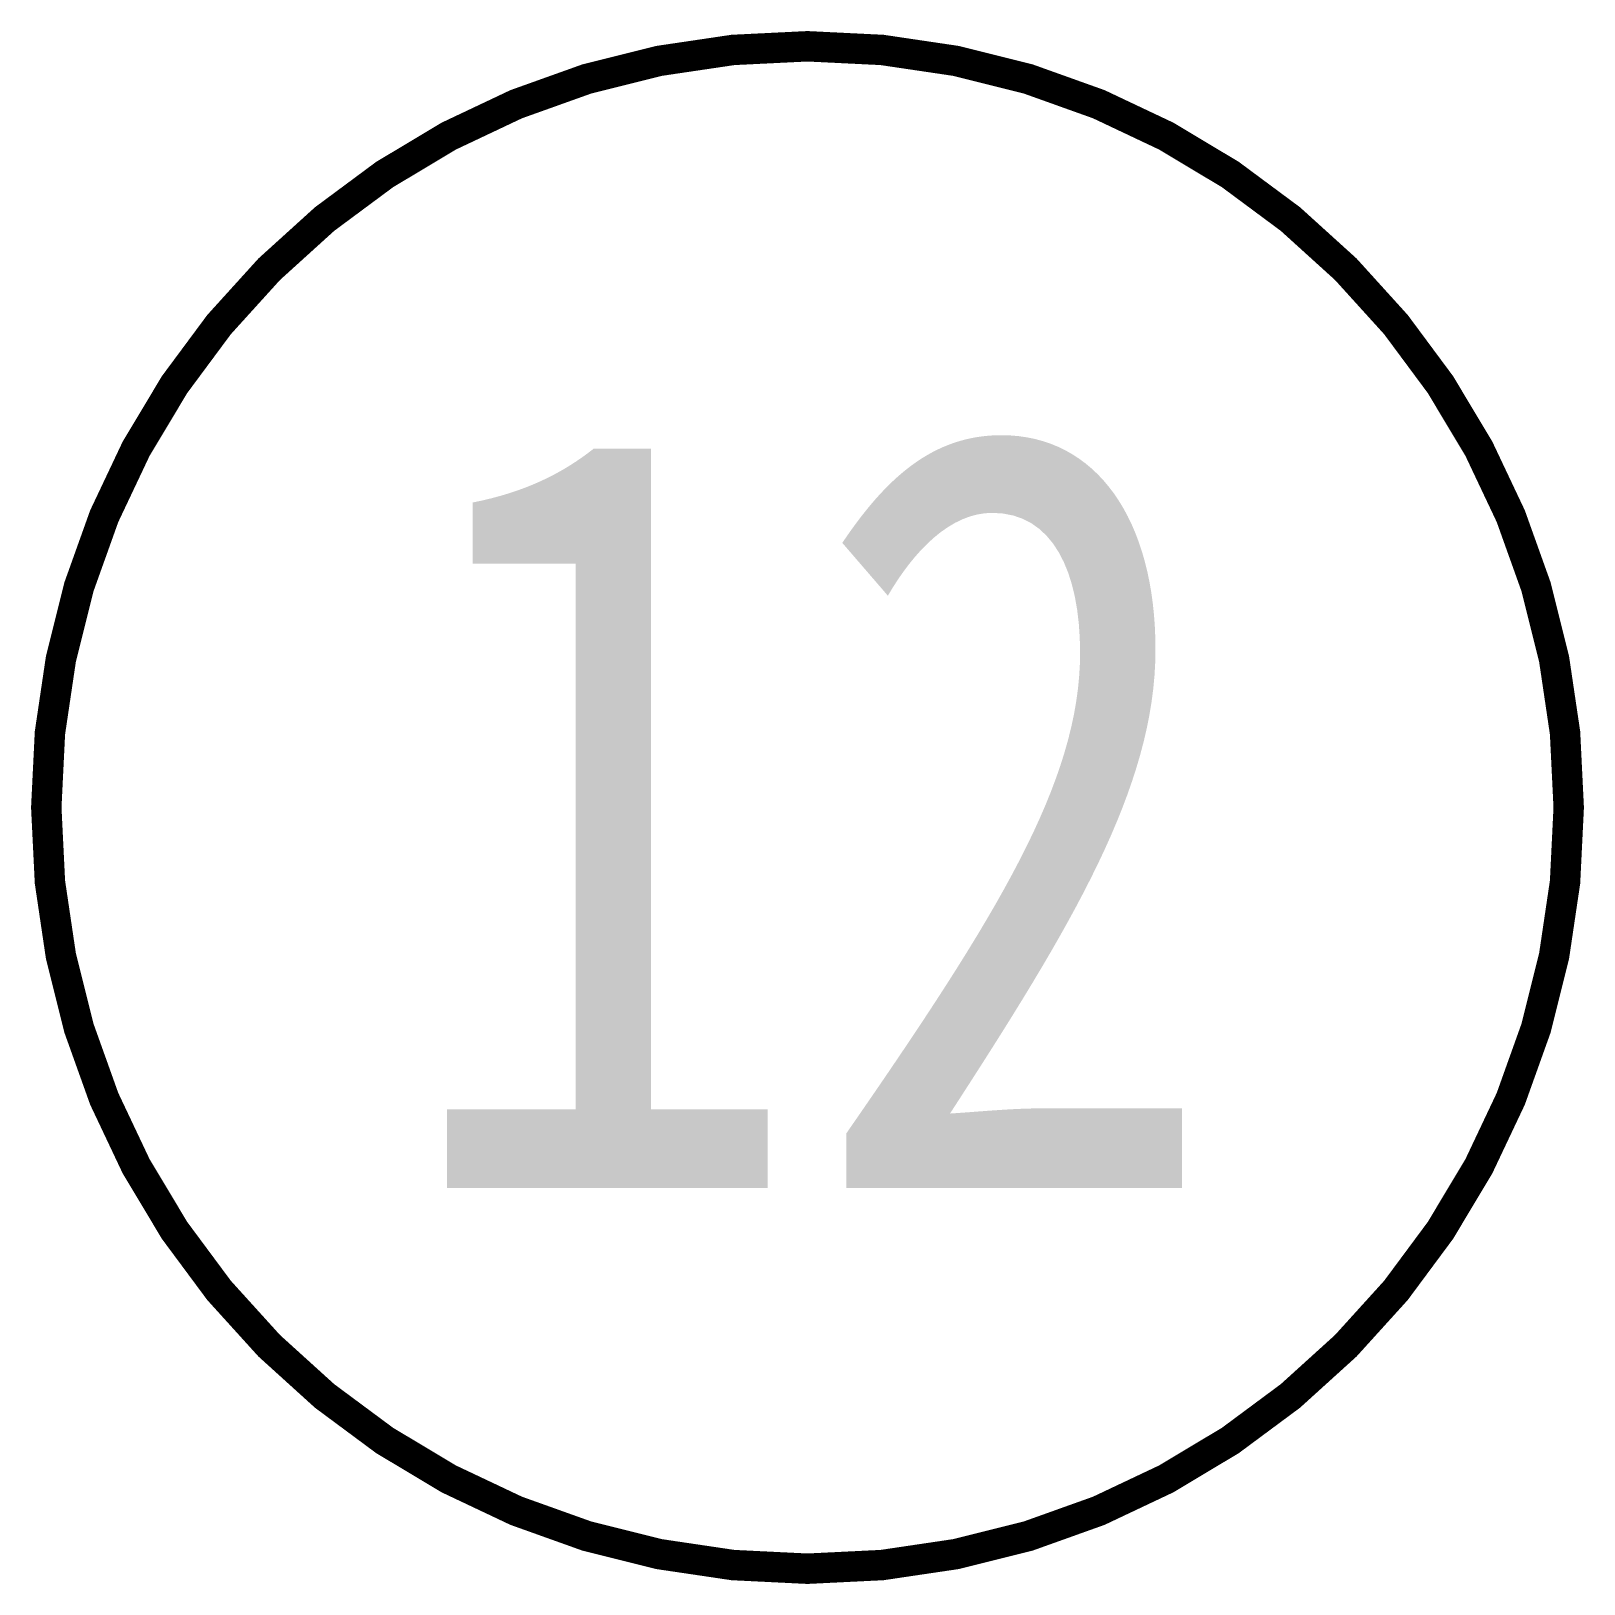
# Model space of a CAD drawing. Header units: inches. Extents: x -2.55 to 2.55, y -2.55 to 2.55.
import ezdxf
from ezdxf.enums import TextEntityAlignment as Align

# ---------------------------------------------------------------- set-up
doc = ezdxf.new("R2010")
doc.units = ezdxf.units.IN
doc.header["$MEASUREMENT"] = 0
doc.styles.add('HZ', font='', dxfattribs={"width": 0.8})
doc.styles.get('HZ').set_extended_font_data('SimSun')

msp = doc.modelspace()

# ---------------------------------------------------------------- linework, layer by layer
at = {"const_width": 0.1}
msp.add_lwpolyline([(-2.5, 0, 1), (2.5, 0, 1)], format="xyb", close=True, dxfattribs=at)

# ---------------------------------------------------------------- texts
at = {"color": 7, "style": 'HZ', "width": 0.8}
msp.add_text('12', height=2.5, dxfattribs=at).set_placement((0, 0), align=Align.MIDDLE_CENTER)

doc.saveas('drawing.dxf')
